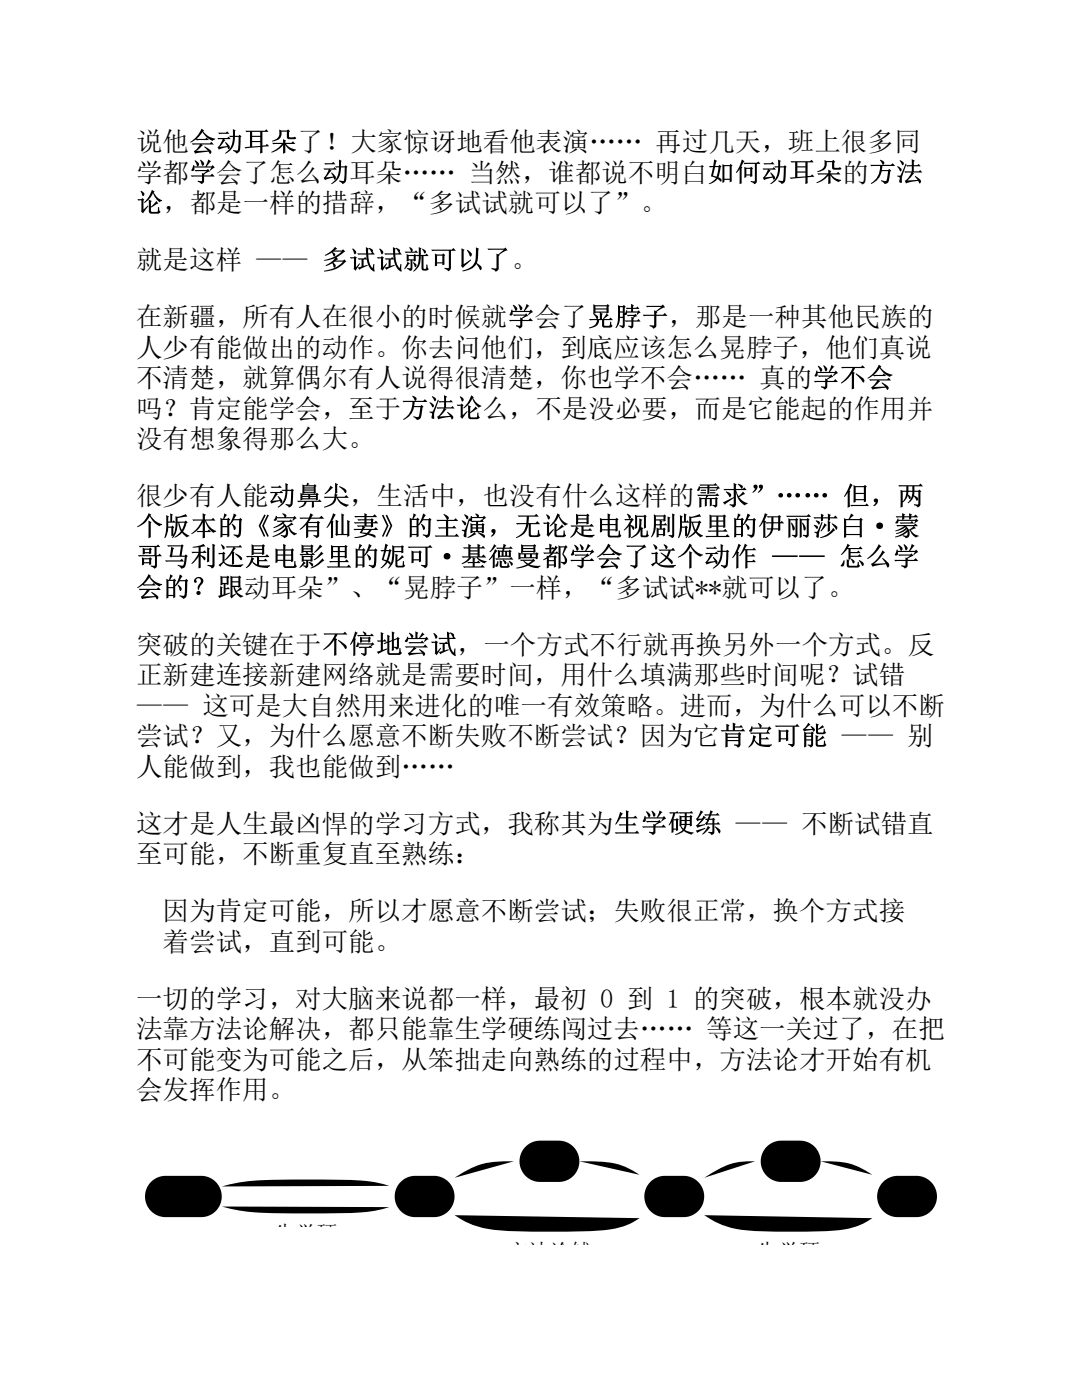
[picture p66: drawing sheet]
<svg xmlns="http://www.w3.org/2000/svg" width="216mm" height="279mm" viewBox="0 0 216 279" stroke-linecap="round" stroke-linejoin="round" font-family="sans-serif">
<defs><g id="words">
<g font-size="5.3">
<text x="27.2" y="30.2">说他会动耳朵了！大家惊讶地看他表演…… 再过几天，班上很多同</text>
<text x="27.2" y="36.2">学都学会了怎么动耳朵…… 当然，谁都说不明白如何动耳朵的方法</text>
<text x="27.2" y="42.3">论，都是一样的措辞，“多试试就可以了”。</text>
<text x="27.2" y="53.7">就是这样 —— 多试试就可以了。</text>
<text x="27.2" y="65.1">在新疆，所有人在很小的时候就学会了晃脖子，那是一种其他民族的</text>
<text x="27.2" y="71.2">人少有能做出的动作。你去问他们，到底应该怎么晃脖子，他们真说</text>
<text x="27.2" y="77.3">不清楚，就算偶尔有人说得很清楚，你也学不会…… 真的学不会</text>
<text x="27.2" y="83.3">吗？肯定能学会，至于方法论么，不是没必要，而是它能起的作用并</text>
<text x="27.2" y="89.4">没有想象得那么大。</text>
<text x="27.2" y="100.8">很少有人能动鼻尖，生活中，也没有什么这样的需求”…… 但，两</text>
<text x="27.2" y="106.9">个版本的《家有仙妻》的主演，无论是电视剧版里的伊丽莎白·蒙</text>
<text x="27.2" y="113">哥马利还是电影里的妮可·基德曼都学会了这个动作 —— 怎么学</text>
<text x="27.2" y="119.1">会的？跟动耳朵”、“晃脖子”一样，“多试试**就可以了。</text>
<text x="27.2" y="130.4">突破的关键在于不停地尝试，一个方式不行就再换另外一个方式。反</text>
<text x="27.2" y="136.5">正新建连接新建网络就是需要时间，用什么填满那些时间呢？试错</text>
<text x="27.2" y="142.6">—— 这可是大自然用来进化的唯一有效策略。进而，为什么可以不断</text>
<text x="27.2" y="148.7">尝试？又，为什么愿意不断失败不断尝试？因为它肯定可能 —— 别</text>
<text x="27.2" y="154.8">人能做到，我也能做到……</text>
<text x="27.2" y="166.2">这才是人生最凶悍的学习方式，我称其为生学硬练 —— 不断试错直</text>
<text x="27.2" y="172.2">至可能，不断重复直至熟练：</text>
<text x="32.5" y="183.6">因为肯定可能，所以才愿意不断尝试；失败很正常，换个方式接</text>
<text x="32.5" y="189.7">着尝试，直到可能。</text>
<text x="27.2" y="201.1">一切的学习，对大脑来说都一样，最初 0 到 1 的突破，根本就没办</text>
<text x="27.2" y="207.2">法靠方法论解决，都只能靠生学硬练闯过去…… 等这一关过了，在把</text>
<text x="27.2" y="213.3">不可能变为可能之后，从笨拙走向熟练的过程中，方法论才开始有机</text>
<text x="27.2" y="219.3">会发挥作用。</text>
</g>
<g font-size="4.2">
<text x="106.3" y="237.3">笨</text>
<text x="154.4" y="237.3">停</text>
<text x="31.5" y="244.3">不可</text>
<text x="81.4" y="244.3">可</text>
<text x="131.2" y="244.3">熟</text>
<text x="177.6" y="244.3">精</text>
<text x="54.8" y="247.7">生学硬</text>
<text x="101.2" y="251.3">方法论辅</text>
<text x="151" y="251.3">生学硬</text>
</g>
</g></defs>
<g fill="#000">
<path d="M30.1 235.9l1.1-.8 1.3-.4h7.6a4.1 4.1 0 0 1 4.1 4.1 4.1 4.1 0 0 1-4.1 4.1h-7.1a4.1 4.1 0 0 1-3.8-2.5 4.1 4.1 0 0 1 .9-4.5zM44.2 236.8l1.3-.3a48.8 48.8 0 0 1 12.4-1.1h9.4a32 32 0 0 1 10.4 1.3zM80 235.9l1-.8 1.1-.4h4.5a4.1 4.1 0 0 1 4.1 4.1 4.1 4.1 0 0 1-4.1 4.1h-3.7a4.1 4.1 0 0 1-3.8-2.5 4.1 4.1 0 0 1 .9-4.5zM90.7 235.1a16.1 16.1 0 0 1 10.7-3.3h1.1zM104.9 228.9l1.1-.8 1-.4 4.5-.1a4.1 4.1 0 0 1 4.1 4.2 4.1 4.1 0 0 1-4.1 4.1h-3.7a4.1 4.1 0 0 1-3.8-2.6 4.1 4.1 0 0 1 .9-4.4zM115.6 231.8h1.8a15.5 15.5 0 0 1 10.2 2.7zM129.8 235.9l1.1-.8 1-.4h4.5a4.1 4.1 0 0 1 4.1 4.1 4.1 4.1 0 0 1-4.1 4.1h-3.7a4.1 4.1 0 0 1-3.8-2.5 4.1 4.1 0 0 1 .9-4.5zM140.5 235.1a15.9 15.9 0 0 1 8.5-3.3h1.7zM153 228.9l1.1-.8 1-.4 4.5-.1a4.1 4.1 0 0 1 4.1 4.2 4.1 4.1 0 0 1-4.1 4.1h-3.7a4.1 4.1 0 0 1-3.8-2.6 4.1 4.1 0 0 1 .9-4.4zM163.7 231.8a15.4 15.4 0 0 1 8.9 1.7l1.5 1zM176.2 235.9l1.1-.8 1-.4h4.6a4.1 4.1 0 0 1 4.1 4.1 4.1 4.1 0 0 1-4.1 4.1h-3.8a4.1 4.1 0 0 1-3.8-2.5 4.1 4.1 0 0 1 .9-4.5zM44.2 240.8l33.5 .1a30 30 0 0 1-10.4 1.2 191.7 191.7 0 0 1-18.6-.4z"/>
<path d="M90.7 242.5l36.9 .6a14.8 14.8 0 0 1-8.6 2.5 182.4 182.4 0 0 1-20.7-.2 16.1 16.1 0 0 1-7.6-2.9zM140.5 242.5l33.6 .6a14.3 14.3 0 0 1-8.4 2.6 144.2 144.2 0 0 1-17.9-.3 16.3 16.3 0 0 1-7.3-2.9z"/>
</g>
<use href="#words"/>
</svg>
